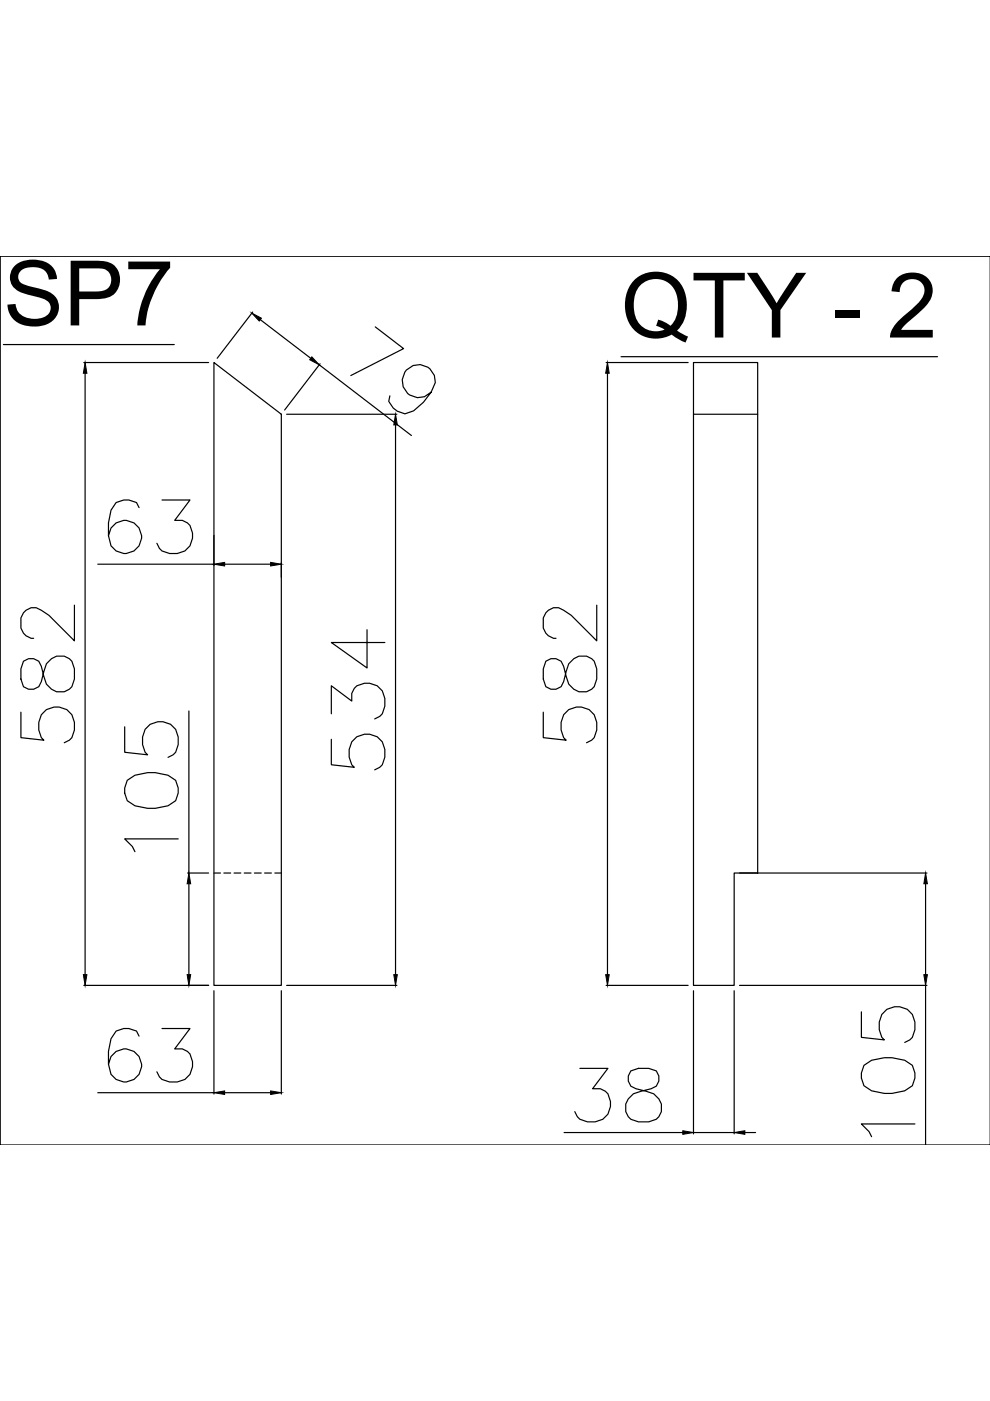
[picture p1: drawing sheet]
<svg xmlns="http://www.w3.org/2000/svg" width="210mm" height="297mm" viewBox="0 0 210 297" stroke-linecap="round" stroke-linejoin="round" font-family="sans-serif">
<defs><g id="words">
<g font-size="19.2">
<text x=".7" y="69">SP7</text>
<text x="131.7" y="71.6">QTY - 2 S</text>
</g>
</g></defs>
<!-- layer: 0 -->
<g fill="none" stroke="#000" stroke-width=".25">
<path d="M0 54.3h.1M0 54.3v188.5h210M0 54.3v188.5M0 54.3h210M.7 73.1h36.2M17.8 76.9h26.4M18 79.1v127.5M45.4 76.9l14.2 10.9v121.1h-14.2zM53.6 66.2l-7.6 9.8M55.2 67.8l10.7 8.2M67.7 77.4l19.5 14.9M67.9 77.1l-7.6 9.8"/>
<path d="M79.6 69.3l6 4.6-11.2 5.7M128.5 76.9h17.4M128.8 79.1v127.5M131.7 75.6h67.1M147 76.9h13.6v108.2h-4.9v23.8h-8.7zM60.8 87.8h23.3M83.9 90.1v116.5M91.4 83.1a3.5 3.5 0 0 1-5.6-.5 3.5 3.5 0 0 1 2.2-5.2 3.5 3.5 0 0 1 4.3 3.7l-.9 2-1.6 2.2-2.1 1.8-1.8 .6-1.7-.5-.8-.7-1-1.4 .3-1.2M147 87.8h13.6M20.7 119.6h24.7M29.5 107.6l-.6-1.1-1.6-.5h-1.1l-1.6 .5-1.1 1.7-.5 2.7v2.7l.5 2.1a3.5 3.5 0 0 0 5.7 .4 3.5 3.5 0 0 0-1.4-5.5 3.5 3.5 0 0 0-4.8 3M34.3 106h6l-3.3 4.3a3.1 3.1 0 0 1 3.8 3.8 3.8 3.8 0 0 1-4.8 3.3l-1.7-.6-.5-.5-.5-1.1"/>
<path d="M45.4 113.5v6.4M47.6 119.6h9.8M59.6 119.3v3.1M15.8 128.3v7.6l-5.4-5.4-1.6-1.1a2.7 2.7 0 0 0-4.4 1.6v2.2a2.81 2.81 0 0 0 2.7 2.1M77.8 133.5v8.1l-7.5-5.4h11.3M126.5 128.3v7.6l-5.4-5.4-1.6-1.1a2.69 2.69 0 0 0-4.3 1.6v2.2a2.81 2.81 0 0 0 2.7 2.1M4.4 151v5.4l4.9 .5a4.4 4.4 0 0 1 .5-6.5 3.9 3.9 0 0 1 4.5 .2 3.9 3.9 0 0 1 1.5 4.2l-.6 1.6-.5 .5-1.1 .6M5 140.2l-.6 1.6v2.2l.6 1.6a2.3 2.3 0 0 0 3.8-1.1l.5-2.1a3.4 3.4 0 0 1 2.2-3.2 3.4 3.4 0 0 1 3.7 1l.6 1.6v2.2a2.97 2.97 0 0 1-1.8 2.6 2.97 2.97 0 0 1-3.1-.5l-1.1-1-1-3.8a2.3 2.3 0 0 0-3.8-1.1zM26.4 154.1v5.4l4.9 .5a4.4 4.4 0 0 1 .5-6.4 3.9 3.9 0 0 1 4.5 .1 3.9 3.9 0 0 1 1.5 4.2l-.6 1.6-.5 .5-1.1 .6M40 150.7v34.4M70.3 156.7v5.4l4.8 .6a4.4 4.4 0 0 1 .6-6.5 3.9 3.9 0 0 1 4.4 .1 3.9 3.9 0 0 1 1.5 4.2l-.5 1.6-.6 .6-1.1 .5M70.3 151.3v-5.9l4.3 3.2a3.1 3.1 0 0 1 3.8-3.7 3.8 3.8 0 0 1 3.2 4.8l-.5 1.6-.6 .6-1.1 .5"/>
<path d="M115.2 151v5.4l4.8 .5a4.4 4.4 0 0 1 .6-6.5 3.9 3.9 0 0 1 4.5 .2 3.9 3.9 0 0 1 1.4 4.2l-.5 1.6-.6 .5-1 .6M115.7 140.2l-.5 1.6v2.2l.5 1.6a2.29 2.29 0 0 0 3.8-1.1l.5-2.1a3.4 3.4 0 0 1 2.3-3.2 3.4 3.4 0 0 1 3.7 1l.5 1.6v2.2a2.97 2.97 0 0 1-1.7 2.6 2.97 2.97 0 0 1-3.1-.5l-1.1-1-1.1-3.8a2.29 2.29 0 0 0-3.8-1.1zM27 165.4l1.6-1 2.7-.6h1.6l2.7 .6 1.6 1 .6 1.7v1l-.6 1.7-1.6 1-2.7 .6h-1.6l-2.7-.6-1.6-1-.6-1.7v-1zM37.8 177.9h-11.4l1.7 1.6 .5 1.1M39.8 185.1h4.4M40 187.4v19.2M156.8 185.1h39.7M196.2 187.4v19.2M17.8 208.9h26.4M29.5 219.7l-.6-1.1-1.6-.5h-1.1l-1.6 .5-1.1 1.6-.5 2.7v2.7l.5 2.2a3.5 3.5 0 0 0 5.7 .3 3.5 3.5 0 0 0-1.4-5.5 3.5 3.5 0 0 0-4.8 3M34.3 218.1h6l-3.3 4.3a3.1 3.1 0 0 1 3.8 3.8 3.8 3.8 0 0 1-4.8 3.2l-1.7-.5-.5-.6-.5-1.1M45.4 210.1v21.9"/>
<path d="M59.6 210.1v21.9M60.8 208.9h23.3M128.5 208.9h17.4M147 210.1v30.3M155.7 210.1v30.3M156.8 208.9h39.7M182.6 214.5v5.4l4.9 .6a4.4 4.4 0 0 1 .5-6.5 3.9 3.9 0 0 1 4.5 .1 3.9 3.9 0 0 1 1.5 4.2l-.6 1.6-.5 .6-1.1 .5M196.2 208.9v33.9M20.7 231.7h24.7M47.6 231.7h9.8M122.9 226.5h6l-3.3 4.3a3.1 3.1 0 0 1 3.8 3.8 3.9 3.9 0 0 1-4.8 3.3l-1.7-.6-.5-.5-.5-1.1M133.8 227.1a2.29 2.29 0 0 0 1 3.7l2.2 .6a3.4 3.4 0 0 1 3.1 2.2 3.4 3.4 0 0 1-1 3.7l-1.6 .6h-2.1a2.98 2.98 0 0 1-2.6-1.8 2.98 2.98 0 0 1 .4-3.1l1.1-1.1 3.8-1.1a2.29 2.29 0 0 0 1-3.7l-1.6-.6h-2.1z"/>
<path d="M183.2 225.9l1.6-1.1 2.7-.5h1.6l2.7 .5 1.6 1.1 .6 1.6v1.1l-.6 1.6-1.6 1.1-2.7 .5h-1.6l-2.7-.5-1.6-1.1-.6-1.6v-1.1zM194 238.3h-11.4l1.7 1.6 .5 1.1M119.6 240.1h25.2M147 240.1h8.7M157.9 240.1h2.3"/>
</g>
<!-- layer: HIDDEN -->
<path d="M45.4 185.1h1.3M47.5 185.1h1.4M49.6 185.1h1.5M51.8 185.1h1.4M53.9 185.1h1.5M56.1 185.1h1.4M58.3 185.1h1.3" fill="none" stroke="#000" stroke-width=".25"/>
<!-- layer: 0 -->
<g fill="#000" stroke="#000" stroke-width=".21">
<path d="M18 76.9l.4 2.2h-.7zM53.4 66.4l2 1.1-.4 .6zM66.1 75.7l1.6 1.7-2-1.1zM128.8 76.9l.4 2.2h-.8zM83.9 87.8l.3 2.3h-.7zM45.4 119.6l2.2-.4v.8zM57.4 119.2l2.2 .4-2.2 .4zM40 185.1l.4 2.3h-.7zM196.2 185.1l.4 2.3h-.7zM17.7 206.6h.7l-.4 2.3zM39.7 206.6h.7l-.4 2.3zM83.5 206.6h.7l-.3 2.3z"/>
<path d="M128.4 206.6h.8l-.4 2.3zM195.9 206.6h.7l-.4 2.3zM45.4 231.7l2.2-.4v.7zM57.4 231.3l2.2 .4-2.2 .3zM144.8 239.7l2.2 .4-2.2 .4zM155.7 240.1l2.2-.4v.8z"/>
</g>
<use href="#words"/>
</svg>
